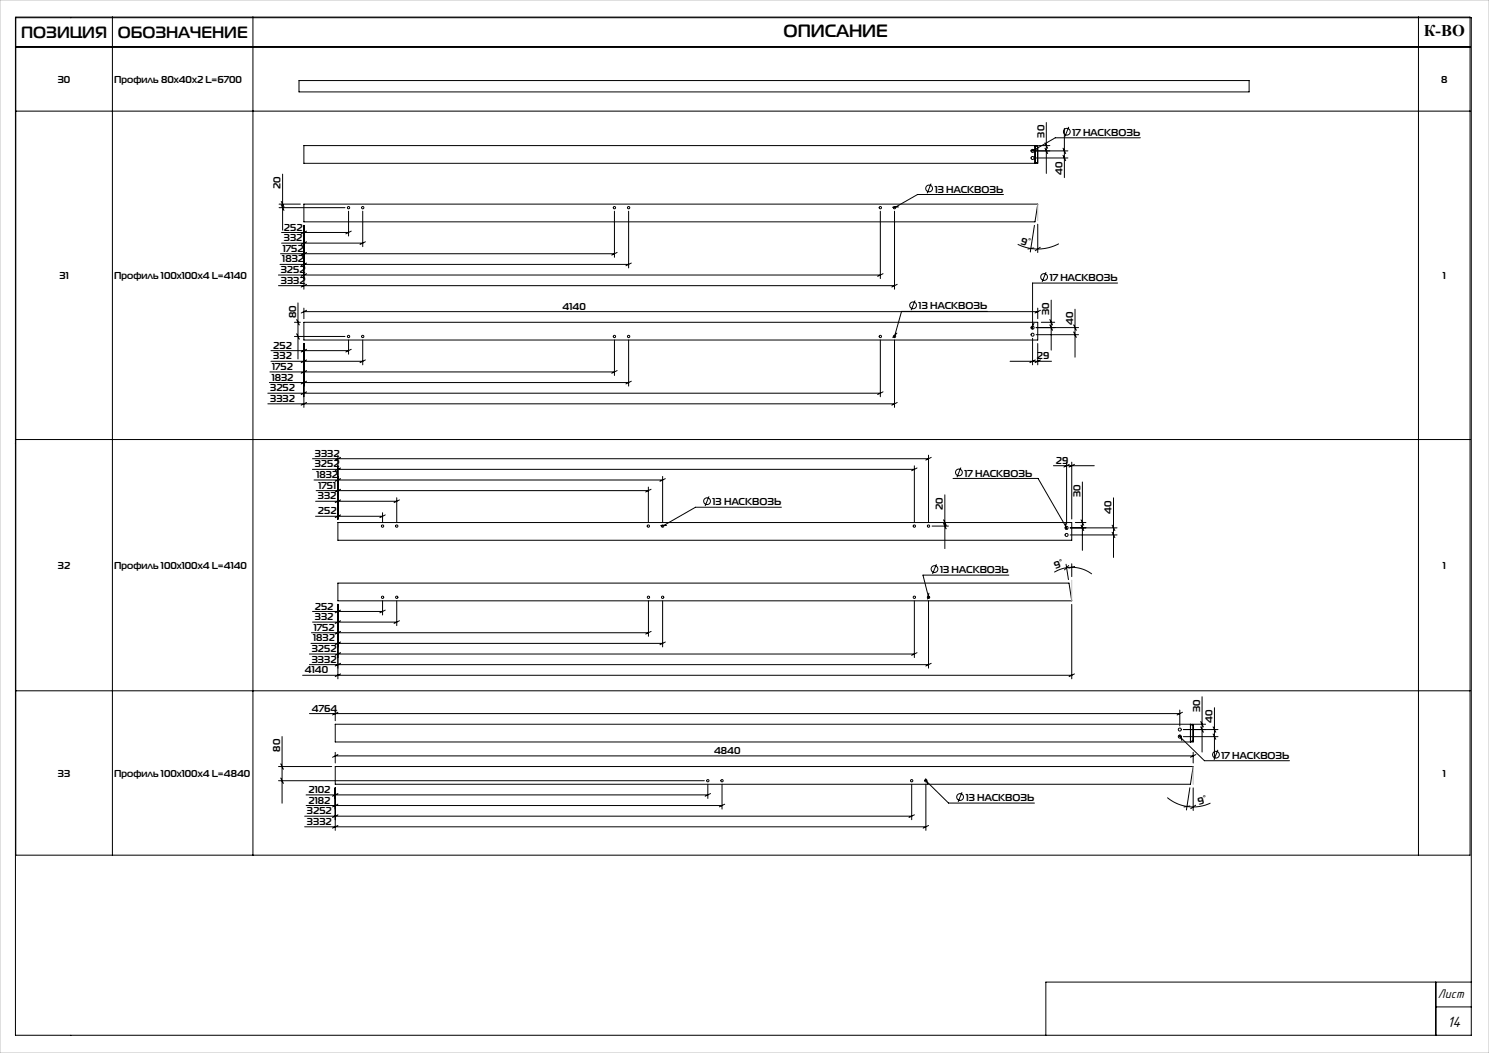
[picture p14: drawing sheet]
<svg xmlns="http://www.w3.org/2000/svg" width="420mm" height="297mm" viewBox="0 0 420 297" stroke-linecap="round" stroke-linejoin="round" font-family="sans-serif">
<defs><g id="words">
<text font-size="5" x="221" y="10.5">ОПИСАНИЕ</text>
<g font-size="4.6">
<text x="6" y="10.6">ПОЗИЦИЯ</text>
<text x="33.2" y="10.6">ОБОЗНАЧЕНИЕ</text>
<text x="401.6" y="10.2">К-ВО</text>
</g>
<text font-size="4.4" x="408.3" y="289.8">14</text>
<text font-size="3.7" x="405.6" y="281.4">Лист</text>
<g font-size="2.8">
<text x="16.3" y="23.4">30</text>
<text x="32.2" y="23.4">Профиль 80х40х2 L=6700</text>
<text x="406.5" y="23.4">8</text>
<text x="294.6" y="38.8" transform="rotate(-90 294.6 38.8)">30</text>
<text x="302.5" y="38.3">17 НАСКВОЗЬ</text>
<text x="79.2" y="53.4" transform="rotate(-90 79.2 53.4)">20</text>
<text x="299.7" y="49.4" transform="rotate(-90 299.7 49.4)">40</text>
<text x="263.7" y="54.3">13 НАСКВОЗЬ</text>
<text x="80.1" y="65">252</text>
<text x="79.8" y="71">1752</text>
<text x="80.1" y="68">332</text>
<text x="287.8" y="68.7" transform="rotate(17 287.8 68.7)">9°</text>
<text x="79.2" y="77">3252</text>
<text x="79.6" y="74">1832</text>
<text x="16.8" y="78.7">31</text>
<text x="32.2" y="78.7">Профиль 100х100х4 L=4140</text>
<text x="79.2" y="80">3332</text>
<text x="296.1" y="79.3">17 НАСКВОЗЬ</text>
<text x="407" y="78.7">1</text>
<text x="83.5" y="89.7" transform="rotate(-90 83.5 89.7)">80</text>
<text x="158.7" y="87.4">4140</text>
<text x="259.1" y="87.3">13 НАСКВОЗЬ</text>
<text x="296" y="88.9" transform="rotate(-90 296 88.9)">30</text>
<text x="302.7" y="91.7" transform="rotate(-90 302.7 91.7)">40</text>
<text x="77.1" y="98.4">252</text>
<text x="77.1" y="101.4">332</text>
<text x="292.4" y="101.4">29</text>
<text x="76.6" y="107.4">1832</text>
<text x="76.8" y="104.4">1752</text>
<text x="76.2" y="110.4">3252</text>
<text x="76.2" y="113.4">3332</text>
<text x="88.8" y="131.8">3252</text>
<text x="88.8" y="128.8">3332</text>
<text x="297.8" y="130.8">29</text>
<text x="89.2" y="134.8">1832</text>
<text x="89.8" y="137.8">1751</text>
<text x="272.1" y="134.4">17 НАСКВОЗЬ</text>
<text x="89.7" y="140.8">332</text>
<text x="201" y="142.5">13 НАСКВОЗЬ</text>
<text x="266" y="143.8" transform="rotate(-90 266 143.8)">20</text>
<text x="304.8" y="140.2" transform="rotate(-90 304.8 140.2)">30</text>
<text x="89.7" y="145.1">252</text>
<text x="313.5" y="144.9" transform="rotate(-90 313.5 144.9)">40</text>
<text x="16.3" y="160.5">32</text>
<text x="32.2" y="160.5">Профиль 100х100х4 L=4140</text>
<text x="265.2" y="161.7">13 НАСКВОЗЬ</text>
<text x="297.7" y="160.5" transform="rotate(-19 297.7 160.5)">9°</text>
<text x="407" y="160.5">1</text>
<text x="88.8" y="171.9">252</text>
<text x="88.5" y="177.9">1752</text>
<text x="88.8" y="174.9">332</text>
<text x="87.9" y="183.9">3252</text>
<text x="88.4" y="180.9">1832</text>
<text x="86" y="189.9">4140</text>
<text x="87.9" y="186.9">3332</text>
<text x="87.9" y="200.7">4764</text>
<text x="338.5" y="200.7" transform="rotate(-90 338.5 200.7)">30</text>
<text x="342" y="204" transform="rotate(-90 342 204)">40</text>
<text x="79" y="212" transform="rotate(-90 79 212)">80</text>
<text x="201.4" y="212.7">4840</text>
<text x="344.6" y="214">17 НАСКВОЗЬ</text>
<text x="16.3" y="219.1">33</text>
<text x="32.2" y="219.1">Профиль 100х100х4 L=4840</text>
<text x="407" y="219.1">1</text>
<text x="87" y="223.7">2102</text>
<text x="87" y="226.7">2182</text>
<text x="272.4" y="226">13 НАСКВОЗЬ</text>
<text x="338.1" y="227" transform="rotate(-15 338.1 227)">9°</text>
<text x="86.6" y="229.7">3252</text>
<text x="86.6" y="232.7">3332</text>
</g>
</g></defs>
<g fill="none" stroke="#000" stroke-width=".28">
<path d="M4.4 5h410.6v287h-410.6zM4.5 4.8h410.2v236.4h-410.2zM4.5 13.2h410.2M31.7 4.8v236.4M71.3 4.8v236.4M400.1 4.8v236.4M4.5 31.3h410.2M84.3 22.7h268v3.2h-268zM295.1 34.6v14.3M300.2 36.2v13.9M301.5 35.8l-1.1 2.7M321.7 38.9h-24l-6.8 3.9"/>
<path d="M78.7 57.6h6M78.7 58.6h18.6M79.3 56.8l.8 1.5M79.3 57.8l.8 1.5M79.7 49.1v15.8M85.7 41.1h207v5h-207zM85.7 57.6h207l-.8 5h-206.2zM98.3 59.6v7M102.3 59.6v10M173.3 59.6v13M177.3 59.6v16M248.3 59.6v19"/>
<path d="M252.3 59.6v22M253.4 58.4l-1.7 .1M262.6 51.8l-1.1 2.7M283 54.9h-24.2l-6.8 3.8M291.9 41.1v5M292 41.3h.7M292 45.9h.7M292.3 44.6h8.9M292.3 42.6h8.9M292.5 42.3l-1.7 .1M292.9 41.1h3.2M294.8 40.3l.7 1.5"/>
<path d="M294.8 41.8l.7 1.5M299.8 43.8l.8 1.5M299.8 41.8l.8 1.5M78.5 77.6h169.8M79 74.6h98.3M79.1 71.6h94.2M79.4 65.6h18.9M79.4 68.6h22.9M85.7 63.6v18M86.5 65.2l-1.5 .8M86.5 68.2l-1.5 .8M86.5 71.2l-1.5 .8"/>
<path d="M86.5 74.2l-1.5 .8M86.5 77.2l-1.5 .8M99.1 65.2l-1.5 .8M103.1 68.2l-1.5 .8M174.1 71.2l-1.5 .8M178.1 74.2l-1.5 .8M249.1 77.2l-1.5 .8M291.6 69.9l-1.7 .3M291.8 63.6l-1.2 7.5M292.7 63.2v8M293.4 69.8l-1.4 .9M295.1 76.8l-1.1 2.7"/>
<path d="M298.7 68.7a12.7 12.7 0 0 1-11.6 .2M315.2 79.8h-23.9v13M76.4 98.9h21.9M78.5 80.6h173.8M83.1 90.9h1.6M83.1 94.9h14.2M83.7 90.1l.7 1.6M83.7 94.1l.7 1.6M84.1 85.4v15.9M85.7 86.9v3M85.7 90.9h207v5h-207zM85.7 96.9v18"/>
<path d="M85.7 87.9h207M86.5 87.5l-1.5 .8M86.5 80.2l-1.5 .8M86.5 98.5l-1.5 .8M98.3 95.9v4M99.1 98.5l-1.5 .8M102.3 95.9v7M173.3 95.9v10M177.3 95.9v13M248.3 95.9v16M252.3 95.9v19M253 94l-1.2 1.2"/>
<path d="M253.1 80.2l-1.5 .8M258.1 84.8l-1.1 2.7M278.5 87.8h-24.2l-2.1 7.4M291.3 95.4v7.5M291.6 91.2l-.7 1.5M292.3 92.4h11.9M292.3 94.4h11.9M292.7 86.9v3M292.7 96.9v6M293.5 87.5l-1.5 .8M293.7 90.9h3.8M296.1 90.1l.8 1.6"/>
<path d="M296.1 91.6l.8 1.6M296.5 84.7v14.1M302.8 91.6l.8 1.6M302.8 93.6l.8 1.6M303.2 87.2v13.6M75.5 110.9h172.8M75.5 113.9h176.8M76 107.9h101.3M76.1 104.9h97.2M76.4 101.9h25.9M86.5 101.5l-1.5 .8M86.5 104.5l-1.5 .8"/>
<path d="M86.5 107.5l-1.5 .8M86.5 110.5l-1.5 .8M86.5 113.5l-1.5 .8M103.1 101.5l-1.5 .8M174.1 104.5l-1.5 .8M178.1 107.5l-1.5 .8M249.1 110.5l-1.5 .8M253.1 113.5l-1.5 .8M284.9 101.9h11.7M292 101.5l-1.5 .8M293.5 101.5l-1.5 .8M4.5 124h410.2"/>
<path d="M88.1 132.4h169.8M88.1 129.4h173.8M88.6 135.4h98.3M89.2 138.4h93.7M95.3 128.4v18M96.1 138l-1.6 .8M96.1 135l-1.6 .8M96.1 132l-1.6 .8M96.1 129l-1.6 .8M182.9 137.4v10M183.6 138l-1.5 .8M186.9 134.4v13"/>
<path d="M187.7 135l-1.6 .8M200 140l-1.1 2.7M257.9 131.4v16M258.7 132l-1.6 .8M261.9 128.4v19M262.7 129l-1.6 .8M266.5 139.6v15.1M268.8 134.9h24l8.3 14.4M271 131.9l-1.1 2.7M297.1 131.4h11.6M300.9 130.4v17.5M301.6 131l-1.5 .7"/>
<path d="M302.3 130.4v16M303.1 131l-1.6 .7M305.3 135.9v19.3M89 145.6h18.9M89 141.4h22.9M95.3 147.4h207v5h-207zM96.1 145.2l-1.6 .8M96.1 141l-1.6 .8M107.9 144.6v2.8M108.7 145.2l-1.6 .8M111.9 140.4v7M112.7 141l-1.6 .8"/>
<path d="M188 148.2l-1.7 .1M220.4 143.1h-24.2l-9.6 5.4M262.9 148.4h4.6M264.1 159.1l-1.1 2.8M266.1 146.6l.8 1.5M266.1 147.6l.8 1.5M300.6 147.7l.1 1.7M300.7 159.1l.7 4.4M301.4 159.5l-1.1 1.2M301.9 148.9h13.2M301.9 150.9h13.2M302.3 159v3.6"/>
<path d="M303.1 159.8l-1.6 .4M303.3 147.4h3M304.9 146.6l.8 1.5M304.9 148.1l.8 1.5M313.7 148.1l.8 1.5M313.7 150.1l.8 1.5M314.1 140.4v16.8M87.9 178.5h95M88.2 172.5h19.7M88.2 175.5h23.7M95.3 164.5h206.2l.8 5h-207zM95.3 170.5v21"/>
<path d="M96.1 175.1l-1.6 .7M96.1 172.1l-1.6 .7M96.1 178.1l-1.6 .7M107.9 169.5v4M108.7 172.1l-1.6 .7M111.9 169.5v7M112.7 175.1l-1.6 .7M182.9 169.5v10M183.7 178.1l-1.6 .7M186.9 169.5v13M257.9 169.5v16M261.9 169.5v19"/>
<path d="M262 167.3l-.4 1.7M284.6 162.2h-24.3l1.7 6.6M297.4 161.4a9.5 9.5 0 0 1 10.6 .5M302.3 170.5v21M4.5 194.8h410.2M85.4 190.5h216.9M87.3 184.5h170.6M87.3 187.5h174.6M87.7 181.5h99.2M96.1 190.1l-1.6 .7M96.1 181.1l-1.6 .7M96.1 184.1l-1.6 .7"/>
<path d="M96.1 187.1l-1.6 .7M187.7 181.1l-1.6 .7M258.7 184.1l-1.6 .7M262.7 187.1l-1.6 .7M303.1 190.1l-1.6 .7M339.1 196.5v15.6M342.6 199.6v14.5M78.6 216.2h15M79.2 215.4l.7 1.6M79.2 219.4l.7 1.6M79.6 207.7v18.9M87.3 201.3h245.5"/>
<path d="M94.6 204.3h242v5h-242zM94.6 200.3v3M94.6 212.2v3M94.6 216.2h242l-.8 5h-241.2zM94.6 213.2h242M95.3 200.9l-1.5 .8M95.3 212.8l-1.5 .8M260.9 220l6.7 6.5h24.2M261.1 219.6l.6 1.6M332.5 207.5l7.2 7.1h24M332.8 200.3v4.5M332.8 207.3l.6 1.6"/>
<path d="M333.5 200.9l-1.5 .8M333.8 207.8h9.8M333.8 205.8h9.8M335.8 204.3v5M335.8 204.5h.7v4.6h-.7M336.6 212.2v3M336.8 204.3h3.3M337.3 212.8l-1.5 .8M338.7 203.5l.7 1.5M338.7 205l.7 1.5M342.2 207l.7 1.5M342.2 205l.7 1.5"/>
<path d="M343.5 211.5l-1.1 2.7M78.6 220.2h120.1M85.9 230.2h171.3M85.9 233.2h175.3M86.3 224.2h113.4M86.4 227.2h117.3M94.6 222.2v12M95.3 223.8l-1.5 .8M95.3 226.8l-1.5 .8M95.3 229.8l-1.5 .8M95.3 232.8l-1.5 .8M199.7 221.2v4"/>
<path d="M200.4 223.8l-1.5 .8M203.7 221.2v7M204.4 226.8l-1.5 .8M257.2 221.2v10M257.9 229.8l-1.5 .8M261.2 221.2v13M261.9 232.8l-1.5 .8M271.4 223.4l-1.1 2.8M329.3 225a11.4 11.4 0 0 0 12.1 1.5M335.6 222.2l-.9 6.3M335.6 227.3l-1.6 .3M336.6 222.2v6.4"/>
<path d="M337.3 227.1l-1.4 1M405 277v15M415 277h-120v15M405 284h10"/>
<circle cx="300.9" cy="37.2" r=".95"/>
<circle cx="98.3" cy="58.6" r=".33"/>
<circle cx="102.3" cy="58.6" r=".33"/>
<circle cx="173.3" cy="58.6" r=".33"/>
<circle cx="177.3" cy="58.6" r=".33"/>
<circle cx="248.3" cy="58.6" r=".33"/>
<circle cx="252.3" cy="58.6" r=".33"/>
<circle cx="262.1" cy="53.2" r=".95"/>
<circle cx="291.3" cy="42.6" r=".43"/>
<circle cx="291.3" cy="44.6" r=".43"/>
<circle cx="294.5" cy="78.1" r=".95"/>
<circle cx="98.3" cy="94.9" r=".33"/>
<circle cx="102.3" cy="94.9" r=".33"/>
<circle cx="173.3" cy="94.9" r=".33"/>
<circle cx="177.3" cy="94.9" r=".33"/>
<circle cx="248.3" cy="94.9" r=".33"/>
<circle cx="252.3" cy="94.9" r=".33"/>
<circle cx="257.6" cy="86.1" r=".95"/>
<circle cx="291.3" cy="94.4" r=".43"/>
<circle cx="291.3" cy="92.4" r=".43"/>
<circle cx="270.5" cy="133.2" r=".95"/>
<circle cx="107.9" cy="148.4" r=".32"/>
<circle cx="111.9" cy="148.4" r=".32"/>
<circle cx="182.9" cy="148.4" r=".32"/>
<circle cx="186.9" cy="148.4" r=".32"/>
<circle cx="199.4" cy="141.4" r=".95"/>
<circle cx="257.9" cy="148.4" r=".32"/>
<circle cx="261.9" cy="148.4" r=".32"/>
<circle cx="300.9" cy="148.9" r=".42"/>
<circle cx="300.9" cy="150.9" r=".42"/>
<circle cx="107.9" cy="168.5" r=".32"/>
<circle cx="111.9" cy="168.5" r=".33"/>
<circle cx="182.9" cy="168.5" r=".33"/>
<circle cx="186.9" cy="168.5" r=".33"/>
<circle cx="257.9" cy="168.5" r=".33"/>
<circle cx="261.9" cy="168.5" r=".33"/>
<circle cx="263.6" cy="160.5" r=".95"/>
<circle cx="332.8" cy="205.8" r=".43"/>
<circle cx="332.8" cy="207.8" r=".43"/>
<circle cx="343" cy="212.9" r=".95"/>
<circle cx="199.7" cy="220.2" r=".32"/>
<circle cx="203.7" cy="220.2" r=".32"/>
<circle cx="257.2" cy="220.2" r=".32"/>
<circle cx="261.2" cy="220.2" r=".33"/>
<circle cx="270.8" cy="224.8" r=".95"/>
</g>
<path d="M0 0h420v297h-420zM292.7 57.6v4.6M302.3 163.6v5.9M336.6 216.2v5" fill="none" stroke="#c0c0c0" stroke-width=".28"/>
<use href="#words"/>
</svg>
